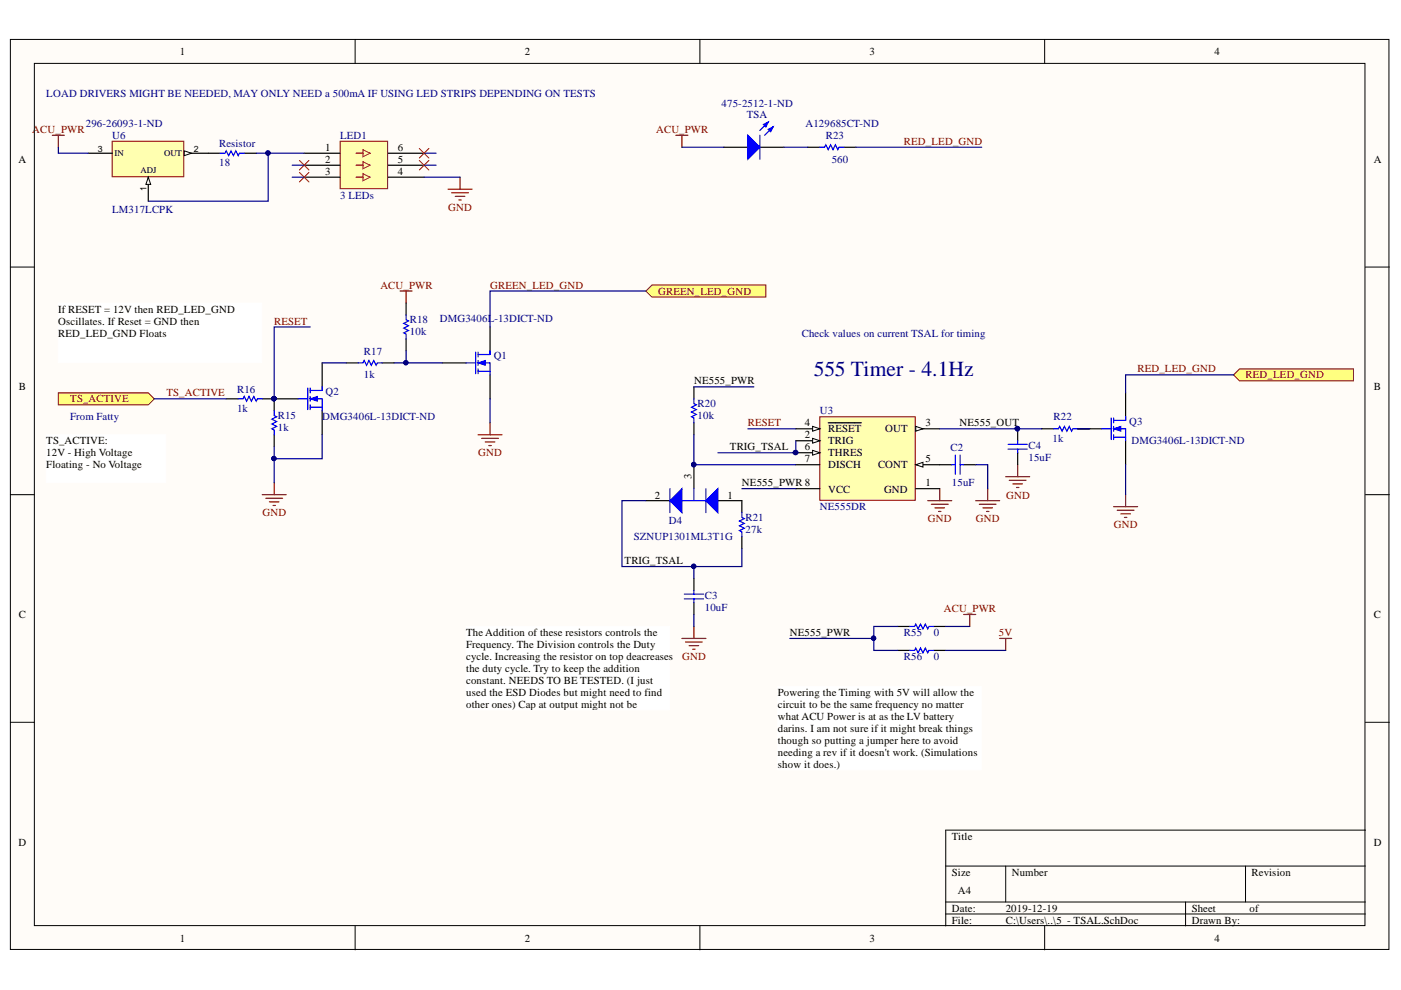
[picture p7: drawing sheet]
<svg xmlns="http://www.w3.org/2000/svg" width="297mm" height="210mm" viewBox="0 0 297 210" stroke-linecap="round" stroke-linejoin="round" font-family="sans-serif">
<defs><g id="words">
<text font-size="4.6" fill="#000080" x="172.5" y="79.7">555 Timer - 4.1Hz</text>
<g font-size="2.3">
<text x="38.2" y="11.7">1</text>
<text x="111.3" y="11.7">2</text>
<text x="184.4" y="11.7">3</text>
<text x="257.5" y="11.7">4</text>
<text x="3.9" y="34.5">A</text>
<text x="69" y="32">1</text>
<text x="69" y="34.5">2</text>
<text x="84.4" y="32">6</text>
<text x="84.4" y="34.5">5</text>
<text x="291.2" y="34.5">A</text>
<text x="69" y="37">3</text>
<text x="84.4" y="37">4</text>
<text x="12.4" y="66.3">If RESET = 12V then RED_LED_GND</text>
<text x="12.4" y="68.8">Oscillates. If Reset = GND then</text>
<text x="12.4" y="71.4">RED_LED_GND Floats</text>
<text x="4" y="82.8">B</text>
<text x="147.1" y="81.5">NE555_PWR</text>
<text x="291.2" y="82.8">B</text>
<text x="9.8" y="94.2">TS_ACTIVE:</text>
<text x="154.8" y="95.5">TRIG_TSAL</text>
<text x="170.7" y="92.9">2</text>
<text x="170.7" y="90.4">4</text>
<text x="170.7" y="95.5">6</text>
<text x="175.6" y="94.2">TRIG</text>
<text x="175.6" y="91.7">RESET</text>
<text x="187.7" y="91.7">OUT</text>
<text x="196.2" y="90.4">3</text>
<text x="203.4" y="90.4">NE555_OUT</text>
<text x="9.8" y="96.7">12V - High Voltage</text>
<text x="9.8" y="99.3">Floating - No Voltage</text>
<text x="146.6" y="101.6" transform="rotate(-90 146.6 101.6)">3</text>
<text x="170.7" y="98">7</text>
<text x="175.6" y="96.7">THRES</text>
<text x="175.6" y="99.3">DISCH</text>
<text x="186.2" y="99.3">CONT</text>
<text x="196.2" y="98">5</text>
<text x="138.9" y="105.7">2</text>
<text x="154.3" y="105.7">1</text>
<text x="157.3" y="103.1">NE555_PWR 8</text>
<text x="175.6" y="104.4">VCC</text>
<text x="187.4" y="104.4">GND</text>
<text x="196.2" y="103.1">1</text>
<text x="132.4" y="119.6">TRIG_TSAL</text>
<text x="4" y="131.1">C</text>
<text x="291.2" y="131.1">C</text>
<text x="98.8" y="134.9">The Addition of these resistors controls the</text>
<text x="98.8" y="137.4">Frequency. The Division controls the Duty</text>
<text x="167.5" y="134.9">NE555_PWR</text>
<text x="98.8" y="139.9">cycle. Increasing the resistor on top deacreases</text>
<text x="98.8" y="142.5">t</text>
<text x="99.5" y="142.5">he duty cycle. Try to keep the addition</text>
<text x="98.8" y="145">constant. NEEDS TO BE TESTED. (I just</text>
<text x="98.8" y="147.5">used the ESD Diodes but might need to find</text>
<text x="164.9" y="147.5">Powering the Timing with 5V will allow the</text>
<text x="98.8" y="150.1">other ones) Cap at output might not be</text>
<text x="164.9" y="150.1">circuit to be the same frequency no matter</text>
<text x="164.9" y="152.6">what ACU Power is at as the LV battery</text>
<text x="164.9" y="155.2">darins. I am not sure if it might break things</text>
<text x="164.9" y="157.7">t</text>
<text x="164.9" y="160.2">needing a rev if it doesn't work. (Simulations</text>
<text x="165.6" y="157.7">hough so putting a jumper here to avoid</text>
<text x="164.9" y="162.8">show it does.)</text>
<text x="3.9" y="179.3">D</text>
<text x="201.8" y="178.1">Title</text>
<text x="291.2" y="179.3">D</text>
<text x="201.8" y="185.7">Size</text>
<text x="214.5" y="185.7">Number</text>
<text x="265.4" y="185.7">Revision</text>
<text x="203.1" y="189.5">A4</text>
<text x="201.8" y="193.3">Date:</text>
<text x="201.8" y="195.8">File:</text>
<text x="213.2" y="193.3">2019-12-19</text>
<text x="213.2" y="195.8">C:\Users\..\5 - TSAL.SchDoc</text>
<text x="252.7" y="193.3">Sheet</text>
<text x="252.7" y="195.8">Drawn By:</text>
<text x="265" y="193.3">of</text>
<text x="38.2" y="199.6">1</text>
<text x="111.3" y="199.6">2</text>
<text x="184.4" y="199.6">3</text>
<text x="257.5" y="199.6">4</text>
</g>
<g font-size="2.3" fill="#000080">
<text x="9.8" y="20.6">LOAD DRIVERS MIGHT BE NEEDED, MAY ONLY NEED a 500mA IF USING LED STRIPS DEPENDING ON TESTS</text>
<text x="153" y="22.6">475-2512-1-ND</text>
<text x="18.2" y="26.9">296-26093-1-ND</text>
<text x="23.8" y="29.4">U6</text>
<text x="72.1" y="29.4">LED1</text>
<text x="158.3" y="25.1">TSA</text>
<text x="170.8" y="26.9">A129685CT-ND</text>
<text x="175.1" y="29.4">R23</text>
<text x="46.5" y="31.2">Resistor</text>
<text x="46.5" y="35.3">18</text>
<text x="176.3" y="34.5">560</text>
<text x="23.8" y="45.2">LM317LCPK</text>
<text x="72.1" y="42.1">3 LEDs</text>
<text x="86.9" y="68.6">R18</text>
<text x="86.9" y="71.1">10k</text>
<text x="93.2" y="68.3">DMG3406L-13DICT-ND</text>
<text x="170" y="71.4">Check values on current TSAL for timing</text>
<text x="77.2" y="75.2">R17</text>
<text x="104.7" y="76.2">Q1</text>
<text x="50.3" y="83.3">R16</text>
<text x="69" y="83.8">Q2</text>
<text x="77.2" y="80.2">1k</text>
<text x="14.9" y="89.1">From Fatty</text>
<text x="50.3" y="87.3">1k</text>
<text x="58.9" y="88.9">R15</text>
<text x="68.3" y="89.1">DMG3406L-13DICT-ND</text>
<text x="147.9" y="86.3">R20</text>
<text x="147.9" y="88.9">10k</text>
<text x="173.8" y="87.9">U3</text>
<text x="223.4" y="89.1">R22</text>
<text x="58.9" y="91.4">1k</text>
<text x="201.6" y="95.7">C2</text>
<text x="218.1" y="95.2">C4</text>
<text x="223.1" y="93.7">1k</text>
<text x="239.4" y="90.1">Q3</text>
<text x="239.9" y="94.2">DMG3406L-13DICT-ND</text>
<text x="218.1" y="97.7">15uF</text>
<text x="201.8" y="103.1">15uF</text>
<text x="141.8" y="111">D4</text>
<text x="158.1" y="110.5">R21</text>
<text x="158.1" y="113.1">27k</text>
<text x="173.8" y="108.2">NE555DR</text>
<text x="134.4" y="114.6">SZNUP1301ML3T1G</text>
<text x="149.4" y="129.5">10uF</text>
<text x="149.4" y="127">C3</text>
<text x="191.7" y="134.9">R55</text>
<text x="198" y="134.9">0</text>
<text x="191.7" y="139.9">R56</text>
<text x="198" y="139.9">0</text>
</g>
<g font-size="2.3" fill="#800000">
<text x="6.9" y="28.2">ACU_PWR</text>
<text x="139.1" y="28.2">ACU_PWR</text>
<text x="191.7" y="30.7">RED_LED_GND</text>
<text x="95" y="44.7">GND</text>
<text x="80.6" y="61.2">ACU_PWR</text>
<text x="103.9" y="61.2">GREEN_LED_GND</text>
<text x="139.5" y="62.5">GREEN_LED_GND</text>
<text x="58.1" y="68.8">RESET</text>
<text x="241.2" y="79">RED_LED_GND</text>
<text x="264.1" y="80.2">RED_LED_GND</text>
<text x="14.9" y="85.3">TS_ACTIVE</text>
<text x="35.3" y="84.1">TS_ACTIVE</text>
<text x="158.6" y="90.4">RESET</text>
<text x="101.4" y="96.7">GND</text>
<text x="213.3" y="105.7">GND</text>
<text x="55.7" y="109.5">GND</text>
<text x="196.7" y="110.8">GND</text>
<text x="206.9" y="110.8">GND</text>
<text x="236.2" y="112">GND</text>
<text x="200.1" y="129.8">ACU_PWR</text>
<text x="211.8" y="134.9">5V</text>
<text x="144.6" y="139.9">GND</text>
</g>
<g font-size="1.9">
<text x="20.7" y="32.1">3</text>
<text x="24.3" y="33.2">IN</text>
<text x="34.8" y="33.2">OUT</text>
<text x="41.1" y="32.1">2</text>
<text x="29.8" y="36.7">ADJ</text>
<text x="31.1" y="40.6" transform="rotate(-90 31.1 40.6)">1</text>
</g>
</g></defs>
<g fill="#fffcf8" stroke="#000" stroke-width=".21">
<path d="M2.2 8.4h292.3v192.9h-292.3z"/>
<path d="M7.3 13.4h282.1v182.9h-282.1z"/>
</g>
<g fill="none" stroke="#000" stroke-width=".21">
<path d="M75.3 8.4v5M148.4 8.4v5M221.5 8.4v5M2.2 56.6h5.1M289.5 56.6h5.1M2.2 104.9h5.1M289.5 104.9h5.1M2.2 153.1h5.1M289.5 153.1h5.1M289.5 176h-89v20.3M75.3 196.3v5.1M148.4 196.3v5.1"/>
<path d="M200.5 183.6h89M200.5 191.2h89M200.5 193.8h89M213.2 183.6v7.6M221.5 196.3v5.1M251.4 191.2v5.1M264.1 183.6v7.6"/>
</g>
<path d="M261.5 79.5l1.3-1.3h24.2v2.6h-24.2z" fill-rule="evenodd" fill="#ffff80" stroke="#800000" stroke-width=".21"/>
<path d="M196.7 106.2h5.1M197.5 106.9h3.5M198.2 107.7h2.1M199 108.4h.5M199.2 103.6v2.6M206.9 106.2h5.1M207.6 106.9h3.6M208.4 107.7h2M209.2 108.4h.5M209.4 103.6v2.6" fill="none" stroke="#800000" stroke-width=".25"/>
<path d="M199.2 98.5h2.6M204.3 98.5h2.6" fill="none" stroke="#000" stroke-width=".25"/>
<path d="M201.8 98.5h.7M202.5 96.5v4.1M203.6 96.5v4.1M203.6 98.5h.7" fill="none" stroke="#00f" stroke-width=".25"/>
<path d="M173.8 88.4h20.3v17.7h-20.3z" fill="#ffffb0" stroke="#800000" stroke-width=".21"/>
<path d="M168.7 93.5h5.1M194.2 103.6h5" fill="none" stroke="#000" stroke-width=".25"/>
<path d="M172.3 92.9l1.5 .6-1.5 .5z" fill="#fffcf8"/>
<path d="M172.3 92.9l1.5 .6-1.5 .5z" fill="none" stroke="#000" stroke-width=".21"/>
<path d="M194.2 90.9h5" fill="none" stroke="#000" stroke-width=".25"/>
<path d="M194.2 90.4l1.5 .5-1.5 .5z" fill="#fffcf8"/>
<path d="M194.2 90.4l1.5 .5-1.5 .5z" fill="none" stroke="#000" stroke-width=".21"/>
<path d="M168.7 90.9h5.1" fill="none" stroke="#000" stroke-width=".25"/>
<path d="M172.3 90.4l1.5 .5-1.5 .5z" fill="#fffcf8"/>
<path d="M172.3 90.4l1.5 .5-1.5 .5z" fill="none" stroke="#000" stroke-width=".21"/>
<path d="M175.6 89.6h7M194.2 98.5h5" fill="none" stroke="#000" stroke-width=".25"/>
<path d="M194.2 98.5l1.5-.5v1z" fill="#fffcf8"/>
<path d="M194.2 98.5l1.5-.5v1z" fill="none" stroke="#000" stroke-width=".21"/>
<path d="M168.7 96h5.1" fill="none" stroke="#000" stroke-width=".25"/>
<path d="M172.3 95.5l1.5 .5-1.5 .5z" fill="#fffcf8"/>
<path d="M172.3 95.5l1.5 .5-1.5 .5z" fill="none" stroke="#000" stroke-width=".21"/>
<circle cx="168.7" cy="95.9" r=".46" fill="#000080" stroke="#000080" stroke-width=".21"/>
<path d="M168.7 98.5h5.1M220.9 90.9h2.5M228.5 90.9h5.1M238.7 83.3v5.1M238.7 93.5v5M168.7 103.6h5.1" fill="none" stroke="#000" stroke-width=".25"/>
<g fill="none" stroke="#800000" stroke-width=".25">
<path d="M101.4 92.2h5M102.1 92.9h3.6M102.9 93.7h2M103.6 94.5h.6M103.9 89.6v2.6M215.8 98.5v2.6M213.2 101.1h5.1M214 101.8h3.5M214.8 102.6h2M215.5 103.4h.5M236.1 107.4h5.1M236.9 108.2h3.5"/>
<path d="M237.6 108.9h2.1M238.4 109.7h.5M238.7 104.9v2.5"/>
</g>
<path d="M223.4 90.9h1l.3-.5 .5 1 .5-1 .5 1 .5-1 .5 1 .3-.5h1M233.6 90.9h2M235.6 88.6v4.6M236.1 89.1h2.6M236.1 90.9h2.6v2.6M236.1 92.7h2.6M236.1 88.6v1M236.1 90.4v1M236.1 92.2v1" fill="none" stroke="#00f" stroke-width=".25"/>
<path d="M236.1 90.9l1.5-.5v1z" fill="#00f"/>
<path d="M236.1 90.9l1.5-.5v1z" fill="none" stroke="#00f" stroke-width=".21"/>
<path d="M238.7 88.4v.7" fill="none" stroke="#00f" stroke-width=".25"/>
<path d="M137 61.7l1.2-1.3h24.2v2.6h-24.2z" fill-rule="evenodd" fill="#ffff80" stroke="#800000" stroke-width=".21"/>
<path d="M11.1 28.7h2.5M12.4 28.7v2.5M97.5 37.6v2.5M95 40.1h5.1M95.8 40.9h3.5M96.5 41.6h2.1M97.3 42.4h.5" fill="none" stroke="#800000" stroke-width=".25"/>
<path d="M44.2 32.5h2.5M51.8 32.5h2.5" fill="none" stroke="#000" stroke-width=".25"/>
<path d="M46.7 32.5h1l.3-.5 .5 1 .5-1 .5 1 .5-1 .5 1 .3-.5h1" fill="none" stroke="#00f" stroke-width=".25"/>
<path d="M72.1 30h10.1v10h-10.1z" fill="#ffffb0" stroke="#800000" stroke-width=".21"/>
<path d="M75.4 32.5h1.5v-.8l1.6 .8-1.6 .8v-.8zM75.4 35h1.5v-.7l1.6 .7-1.6 .8v-.8zM75.4 37.6h1.5v-.8l1.6 .8-1.6 .7v-.7z" fill="none" stroke="#f00" stroke-width=".21"/>
<path d="M64.5 32.5h7.6M64.5 35h7.6M64.5 37.6h7.6M82.3 32.5h7.6M82.3 35h7.6M82.3 37.6h7.6" fill="none" stroke="#000" stroke-width=".25"/>
<path d="M23.8 30h15.2v7.5h-15.2z" fill="#ffffb0" stroke="#800000" stroke-width=".21"/>
<path d="M31.4 37.6v5.1" fill="none" stroke="#000" stroke-width=".25"/>
<path d="M31.4 37.6l.5 1.5h-1z" fill="#fffcf8"/>
<path d="M31.4 37.6l.5 1.5h-1z" fill="none" stroke="#000" stroke-width=".21"/>
<path d="M18.7 32.5h5.1M39.1 32.5h5.1" fill="none" stroke="#000" stroke-width=".25"/>
<path d="M39.1 32l1.5 .5-1.5 .5z" fill="#fffcf8"/>
<path d="M39.1 32l1.5 .5-1.5 .5z" fill="none" stroke="#000" stroke-width=".21"/>
<path d="M68.3 76.9v5.1M58.1 84.6h5.1M68.3 87.1v5.1" fill="none" stroke="#000" stroke-width=".25"/>
<circle cx="58.1" cy="84.5" r=".46" fill="#000080" stroke="#000080" stroke-width=".21"/>
<path d="M63.2 84.6h2.1M65.3 82.3v4.5M65.8 82.8h2.5M65.8 84.6h2.5v2.5M65.8 86.3h2.5M65.8 82.3v1M65.8 84.1v1M65.8 85.8v1" fill="none" stroke="#00f" stroke-width=".25"/>
<path d="M65.8 84.6l1.5-.5v1z" fill="#00f"/>
<path d="M65.8 84.6l1.5-.5v1z" fill="none" stroke="#00f" stroke-width=".21"/>
<path d="M50.5 84.6h1l.3-.5 .5 1 .5-1 .5 1 .5-1 .5 1 .3-.5h1M58.1 87.1v1l.5 .3-1 .5 1 .5-1 .5 1 .5-1 .5 .5 .3v1M68.3 82v.8" fill="none" stroke="#00f" stroke-width=".25"/>
<circle cx="58.1" cy="84.5" r=".46" fill="#000080" stroke="#000080" stroke-width=".21"/>
<path d="M48 84.6h2.5M55.6 84.6h2.5v2.5M58.1 92.2v2.5" fill="none" stroke="#000" stroke-width=".25"/>
<path d="M55.6 104.9h5.1M56.4 105.6h3.5M57.1 106.4h2.1M57.9 107.2h.5M58.1 102.3v2.6" fill="none" stroke="#800000" stroke-width=".25"/>
<path d="M12.4 83.3h19l1.3 1.3-1.3 1.2h-19z" fill-rule="evenodd" fill="#ffff80" stroke="#800000" stroke-width=".21"/>
<path d="M73.4 76.9h2.5M81 76.9h2.6M86.1 64.2v2.6M86.1 71.9v2.5M93.7 76.9h5.1M103.9 69.3v5.1M103.9 79.5v5.1" fill="none" stroke="#000" stroke-width=".25"/>
<path d="M75.9 76.9h1l.3-.5 .5 1.1 .5-1.1 .5 1.1 .5-1.1 .5 1.1 .3-.6h1M86.1 66.8v1l.5 .3-1 .5 1 .5-1 .5 1 .5-1 .5 .5 .2v1.1M98.8 76.9h2M100.8 74.7v4.5M101.4 75.2h2.5M101.4 76.9h2.5v2.6M101.4 78.7h2.5M101.4 74.7v1M101.4 76.4v1.1M101.4 78.2v1" fill="none" stroke="#00f" stroke-width=".25"/>
<path d="M101.4 76.9l1.5-.5v1.1z" fill="#00f"/>
<path d="M101.4 76.9l1.5-.5v1.1z" fill="none" stroke="#00f" stroke-width=".21"/>
<path d="M173.8 31.2h1l.3-.5 .5 1 .5-1 .5 1 .5-1 .5 1 .3-.5h1M103.9 74.4v.8" fill="none" stroke="#00f" stroke-width=".25"/>
<path d="M143.3 28.7h2.6M144.6 28.7v2.5M84.8 61.7h2.6M86.1 61.7v2.5" fill="none" stroke="#800000" stroke-width=".25"/>
<g fill="#fff" stroke="#fff" stroke-width=".21">
<path d="M9.8 92.2h25.4v10.1h-25.4z"/>
<path d="M12.4 64.2h43.1v12.7h-43.1z"/>
<path d="M98.8 132.8h43.1v17.7h-43.1z"/>
</g>
<path d="M153.5 31.2h5.1M161.1 31.2h5.1M171.3 31.2h2.5M178.9 31.2h2.5" fill="none" stroke="#000" stroke-width=".25"/>
<path d="M158.6 28.7l2.5 2.5-2.5 2.6z" fill="#00f"/>
<path d="M158.6 28.7l2.5 2.5-2.5 2.6zM162.9 25.9l-1.8 1.8M163.9 26.9l-1.8 1.8" fill="none" stroke="#00f" stroke-width=".25"/>
<path d="M162.9 27.4l1-.5-.5 1z" fill="#00f"/>
<path d="M162.9 27.4l1-.5-.5 1z" fill="none" stroke="#00f" stroke-width=".25"/>
<path d="M161.9 26.4l1-.5-.5 1z" fill="#00f"/>
<path d="M161.1 28.7v5.1M161.9 26.4l1-.5-.5 1zM147.1 84.6v1l.5 .2-1 .5 1 .5-1 .6 1 .5-1 .5 .5 .2v1M213.7 94.2h4.1M213.7 95.2h4.1M215.8 93.5v.7M215.8 95.2v.8M192.9 132.8h1l.3-.5 .5 1 .5-1 .5 1 .5-1 .5 1 .3-.5h1M192.9 137.9h1l.3-.5 .5 1 .5-1 .5 1 .5-1 .5 1 .3-.5h1" fill="none" stroke="#00f" stroke-width=".25"/>
<path d="M147.1 82v2.6M147.1 89.6v2.6M147.1 98.5v5.1M215.8 90.9v2.6M215.8 96v2.5M137 106.2h5M152.2 106.2h5.1M190.3 132.8h2.6M190.3 137.9h2.6M198 132.8h2.5M198 137.9h2.5" fill="none" stroke="#000" stroke-width=".25"/>
<g fill="#000080" stroke="#000080" stroke-width=".21">
<circle cx="215.7" cy="90.9" r=".47"/>
<circle cx="147.1" cy="98.5" r=".46"/>
</g>
<path d="M63.5 34l2 2M63.5 36.6l2 2M65.5 34l-2 2M65.5 36.6l-2 2M88.9 34l2 2M88.9 31.5l2 2M90.9 34l-2 2M90.9 31.5l-2 2" fill="none" stroke="#f00" stroke-width=".21"/>
<path d="M204.3 130.3h2.6M205.6 130.3v2.5M212 135.4h2.5M213.2 135.4v2.5" fill="none" stroke="#800000" stroke-width=".25"/>
<path d="M164.9 145.5h43.1v17.7h-43.1z" fill="#fff" stroke="#fff" stroke-width=".21"/>
<path d="M142 106.2l2.6-2.6v5.1z" fill="#00f"/>
<path d="M142 106.2l2.6-2.6v5.1z" fill="none" stroke="#00f" stroke-width=".25"/>
<path d="M149.7 106.2l2.5-2.6v5.1z" fill="#00f"/>
<path d="M142 103.6v5.1M144.6 106.2h5.1M147.1 103.6v2.6M149.7 106.2l2.5-2.6v5.1zM149.7 103.6v5.1M157.3 108.7v1l.5 .3-1 .5 1 .5-1 .5 1 .5-1 .5 .5 .3v1M145.1 126h4.1M145.1 127h4.1M147.1 125.2v.8M147.1 127v.7" fill="none" stroke="#00f" stroke-width=".25"/>
<g fill="#000080" stroke="#000080" stroke-width=".21">
<circle cx="147.1" cy="98.5" r=".46"/>
<circle cx="215.7" cy="90.9" r=".47"/>
<circle cx="56.8" cy="32.4" r=".46"/>
<circle cx="58.1" cy="84.5" r=".46"/>
<circle cx="58.1" cy="97.2" r=".46"/>
<circle cx="168.7" cy="95.9" r=".46"/>
<circle cx="86.1" cy="76.9" r=".46"/>
<circle cx="185.2" cy="135.3" r=".46"/>
<circle cx="147.1" cy="120.1" r=".46"/>
</g>
<path d="M157.3 106.2v2.5M157.3 113.8v2.5M147.1 122.7v2.5M147.1 127.7v2.6" fill="none" stroke="#000" stroke-width=".25"/>
<path d="M144.6 135.4h5.1M145.3 136.1h3.6M146.1 136.9h2M146.9 137.7h.5M147.1 132.8v2.6" fill="none" stroke="#800000" stroke-width=".25"/>
<g fill="none" stroke="#000080" stroke-width=".25">
<path d="M12.4 31.2v1.3h6.3M54.3 32.5h10.2M56.9 32.5v10.2h-25.5M61.9 35h2.6M61.9 37.6h2.6M89.9 35h2.6M89.9 37.6h7.6M89.9 32.5h2.6M144.6 31.2h8.9M166.2 31.2h5.1M181.4 31.2h26.7M65.8 69.3h-7.7v15.3"/>
<path d="M68.3 76.9h5.1M83.6 76.9h10.1M86.1 74.4v2.5M137 61.7h-33.1v7.6M261.5 79.5h-22.8v3.8M32.7 84.6h15.3M58.1 94.7v7.6M68.3 92.2v5.1h-10.2M103.9 84.6v5M147.1 92.2v6.3h21.6M147.1 82h12.7M158.6 90.9h10.1"/>
<path d="M168.7 93.5v2.5h-16.5M199.2 90.9h21.7M206.9 98.5h2.5v5.1M228.5 90.9h2.5M238.7 98.5v6.4M137 106.2h-5.1v13.9h25.4v-3.8M157.3 103.6h11.4M147.1 120.1v2.6M147.1 130.3v2.5M185.3 135.4v2.5h5M190.3 132.8h-5v2.6h-17.8M200.5 132.8h5.1"/>
<path d="M200.5 137.9h12.7"/>
</g>
<use href="#words"/>
</svg>
